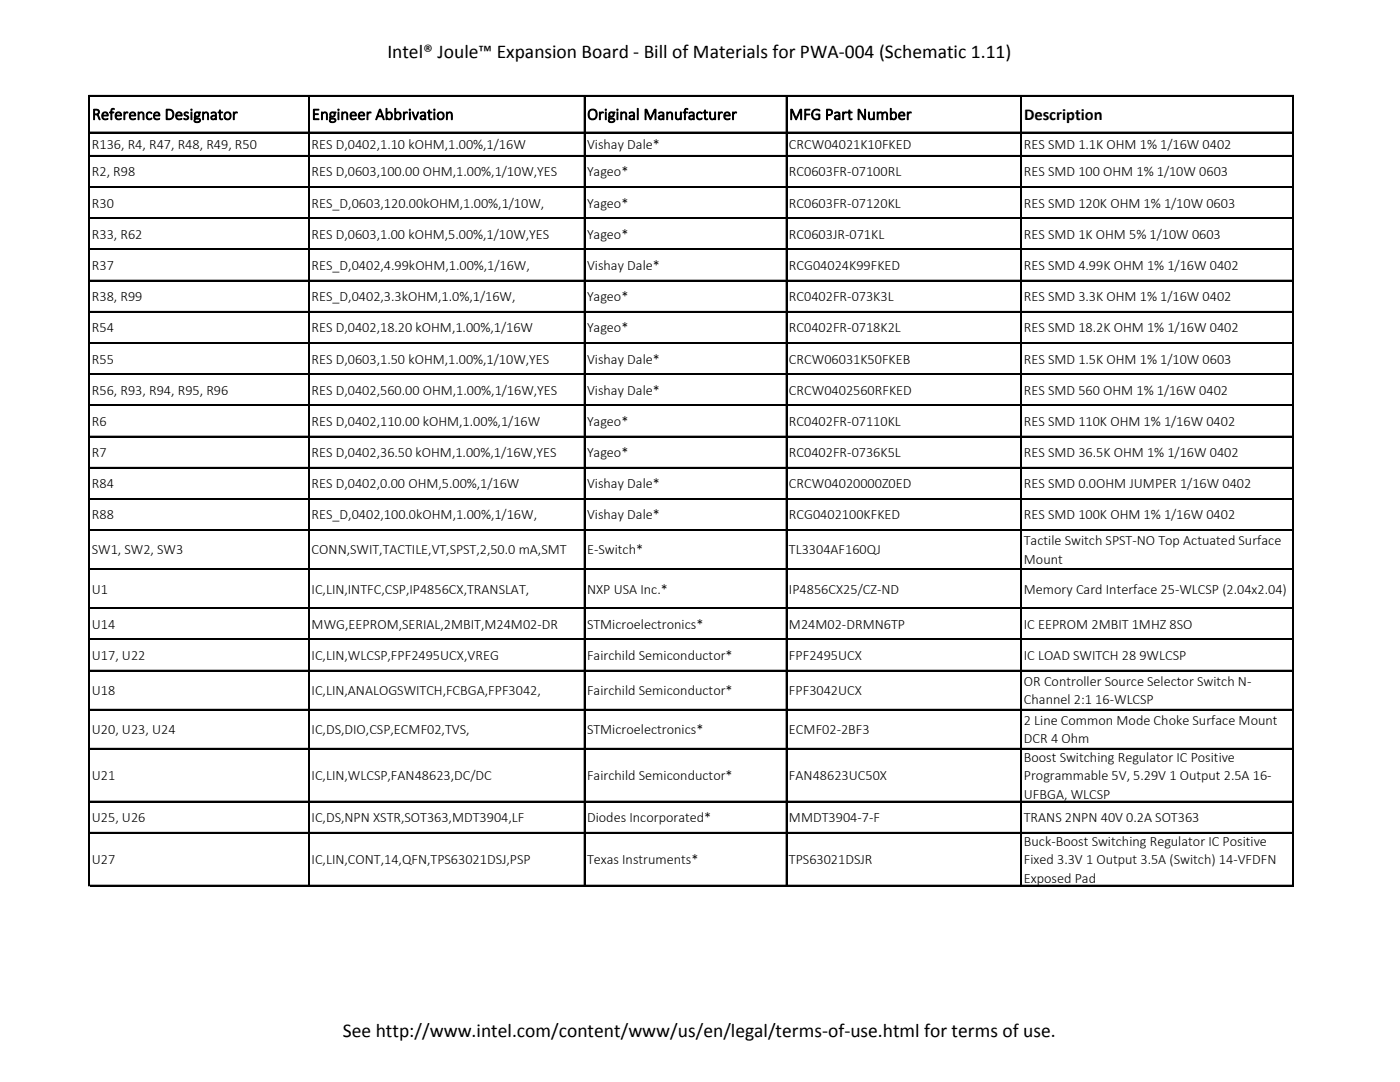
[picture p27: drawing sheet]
<svg xmlns="http://www.w3.org/2000/svg" width="417mm" height="322mm" viewBox="0 0 417 322" stroke-linecap="round" stroke-linejoin="round" font-family="sans-serif">
<defs><g id="words">
<g font-size="5.8">
<text x="115.4" y="17.2">Intel® Joule™ Expansion Board - Bill of Materials for PWA-004 (Schematic 1.11)</text>
<text x="102.1" y="308.7">See http://www.intel.com/content/www/us/en/legal/terms-of-use.html for terms of use.</text>
</g>
<g font-size="4.9">
<text x="27.4" y="35.6">Reference Designator</text>
<text x="92.9" y="35.6">Engineer Abbrivation</text>
<text x="174.9" y="35.6">Original Manufacturer</text>
<text x="235.1" y="35.6">MFG Part Number</text>
<text x="305" y="35.6">Description</text>
</g>
<g font-size="4.2">
<text x="27.4" y="44.4">R136, R4, R47, R48, R49, R50</text>
<text x="92.8" y="44.4">RES D,0402,1.10 kOHM,1.00%,1/16W</text>
<text x="174.9" y="44.4">Vishay Dale*</text>
<text x="235" y="44.4">CRCW04021K10FKED</text>
<text x="305" y="44.4">RES SMD 1.1K OHM 1% 1/16W 0402</text>
<text x="27.4" y="52.5">R2, R98</text>
<text x="92.8" y="52.5">RES D,0603,100.00 OHM,1.00%,1/10W,YES</text>
<text x="174.9" y="52.5">Yageo*</text>
<text x="235" y="52.5">RC0603FR-07100RL</text>
<text x="305" y="52.5">RES SMD 100 OHM 1% 1/10W 0603</text>
<text x="27.4" y="61.8">R30</text>
<text x="92.8" y="61.8">RES_D,0603,120.00kOHM,1.00%,1/10W,</text>
<text x="174.9" y="61.8">Yageo*</text>
<text x="235" y="61.8">RC0603FR-07120KL</text>
<text x="305" y="61.8">RES SMD 120K OHM 1% 1/10W 0603</text>
<text x="27.4" y="71.1">R33, R62</text>
<text x="92.8" y="71.1">RES D,0603,1.00 kOHM,5.00%,1/10W,YES</text>
<text x="174.9" y="71.1">Yageo*</text>
<text x="235" y="71.1">RC0603JR-071KL</text>
<text x="305" y="71.1">RES SMD 1K OHM 5% 1/10W 0603</text>
<text x="27.4" y="80.4">R37</text>
<text x="92.8" y="80.4">RES_D,0402,4.99kOHM,1.00%,1/16W,</text>
<text x="174.9" y="80.4">Vishay Dale*</text>
<text x="235" y="80.4">RCG04024K99FKED</text>
<text x="305" y="80.4">RES SMD 4.99K OHM 1% 1/16W 0402</text>
<text x="27.4" y="89.7">R38, R99</text>
<text x="92.8" y="89.7">RES_D,0402,3.3kOHM,1.0%,1/16W,</text>
<text x="174.9" y="89.7">Yageo*</text>
<text x="235" y="89.7">RC0402FR-073K3L</text>
<text x="305" y="89.7">RES SMD 3.3K OHM 1% 1/16W 0402</text>
<text x="27.4" y="99">R54</text>
<text x="92.8" y="99">RES D,0402,18.20 kOHM,1.00%,1/16W</text>
<text x="174.9" y="99">Yageo*</text>
<text x="235" y="99">RC0402FR-0718K2L</text>
<text x="305" y="99">RES SMD 18.2K OHM 1% 1/16W 0402</text>
<text x="27.4" y="108.3">R55</text>
<text x="92.8" y="108.3">RES D,0603,1.50 kOHM,1.00%,1/10W,YES</text>
<text x="174.9" y="108.3">Vishay Dale*</text>
<text x="235" y="108.3">CRCW06031K50FKEB</text>
<text x="305" y="108.3">RES SMD 1.5K OHM 1% 1/10W 0603</text>
<text x="27.4" y="117.5">R56, R93, R94, R95, R96</text>
<text x="92.8" y="117.5">RES D,0402,560.00 OHM,1.00%,1/16W,YES</text>
<text x="174.9" y="117.5">Vishay Dale*</text>
<text x="235" y="117.5">CRCW0402560RFKED</text>
<text x="305" y="117.5">RES SMD 560 OHM 1% 1/16W 0402</text>
<text x="27.4" y="126.8">R6</text>
<text x="92.8" y="126.8">RES D,0402,110.00 kOHM,1.00%,1/16W</text>
<text x="174.9" y="126.8">Yageo*</text>
<text x="235" y="126.8">RC0402FR-07110KL</text>
<text x="305" y="126.8">RES SMD 110K OHM 1% 1/16W 0402</text>
<text x="27.4" y="136.1">R7</text>
<text x="92.8" y="136.1">RES D,0402,36.50 kOHM,1.00%,1/16W,YES</text>
<text x="174.9" y="136.1">Yageo*</text>
<text x="235" y="136.1">RC0402FR-0736K5L</text>
<text x="305" y="136.1">RES SMD 36.5K OHM 1% 1/16W 0402</text>
<text x="27.4" y="145.4">R84</text>
<text x="92.8" y="145.4">RES D,0402,0.00 OHM,5.00%,1/16W</text>
<text x="174.9" y="145.4">Vishay Dale*</text>
<text x="235" y="145.4">CRCW04020000Z0ED</text>
<text x="305" y="145.4">RES SMD 0.0OHM JUMPER 1/16W 0402</text>
<text x="27.4" y="154.7">R88</text>
<text x="92.8" y="154.7">RES_D,0402,100.0kOHM,1.00%,1/16W,</text>
<text x="174.9" y="154.7">Vishay Dale*</text>
<text x="235" y="154.7">RCG0402100KFKED</text>
<text x="305" y="154.7">RES SMD 100K OHM 1% 1/16W 0402</text>
<text x="27.4" y="165.1">SW1, SW2, SW3</text>
<text x="92.8" y="165.1">CONN,SWIT,TACTILE,VT,SPST,2,50.0 mA,SMT</text>
<text x="174.9" y="165.1">E-Switch*</text>
<text x="235" y="165.1">TL3304AF160QJ</text>
<text x="305" y="162.4">Tactile Switch SPST-NO Top Actuated Surface</text>
<text x="305" y="167.9">Mount</text>
<text x="27.4" y="176.8">U1</text>
<text x="92.8" y="176.8">IC,LIN,INTFC,CSP,IP4856CX,TRANSLAT,</text>
<text x="174.9" y="176.8">NXP USA Inc.*</text>
<text x="235" y="176.8">IP4856CX25/CZ-ND</text>
<text x="305" y="176.8">Memory Card Interface 25-WLCSP (2.04x2.04)</text>
<text x="27.4" y="187.2">U14</text>
<text x="92.8" y="187.2">MWG,EEPROM,SERIAL,2MBIT,M24M02-DR</text>
<text x="174.9" y="187.2">STMicroelectronics*</text>
<text x="235" y="187.2">M24M02-DRMN6TP</text>
<text x="305" y="187.2">IC EEPROM 2MBIT 1MHZ 8SO</text>
<text x="27.4" y="196.5">U17, U22</text>
<text x="92.8" y="196.5">IC,LIN,WLCSP,FPF2495UCX,VREG</text>
<text x="174.9" y="196.5">Fairchild Semiconductor*</text>
<text x="235" y="196.5">FPF2495UCX</text>
<text x="305" y="196.5">IC LOAD SWITCH 28 9WLCSP</text>
<text x="27.4" y="207">U18</text>
<text x="92.8" y="207">IC,LIN,ANALOGSWITCH,FCBGA,FPF3042,</text>
<text x="174.9" y="207">Fairchild Semiconductor*</text>
<text x="235" y="207">FPF3042UCX</text>
<text x="305" y="204.2">OR Controller Source Selector Switch N-</text>
<text x="305" y="209.7">Channel 2:1 16-WLCSP</text>
<text x="305" y="215.9">2 Line Common Mode Choke Surface Mount</text>
<text x="27.4" y="218.6">U20, U23, U24</text>
<text x="92.8" y="218.6">IC,DS,DIO,CSP,ECMF02,TVS,</text>
<text x="174.9" y="218.6">STMicroelectronics*</text>
<text x="235" y="218.6">ECMF02-2BF3</text>
<text x="305" y="221.4">DCR 4 Ohm</text>
<text x="305" y="226.8">Boost Switching Regulator IC Positive</text>
<text x="27.4" y="232.3">U21</text>
<text x="92.8" y="232.3">IC,LIN,WLCSP,FAN48623,DC/DC</text>
<text x="174.9" y="232.3">Fairchild Semiconductor*</text>
<text x="235" y="232.3">FAN48623UC50X</text>
<text x="305" y="232.3">Programmable 5V, 5.29V 1 Output 2.5A 16-</text>
<text x="305" y="237.8">UFBGA, WLCSP</text>
<text x="27.4" y="244.8">U25, U26</text>
<text x="92.8" y="244.8">IC,DS,NPN XSTR,SOT363,MDT3904,LF</text>
<text x="174.9" y="244.8">Diodes Incorporated*</text>
<text x="235" y="244.8">MMDT3904-7-F</text>
<text x="305" y="244.8">TRANS 2NPN 40V 0.2A SOT363</text>
<text x="305" y="251.8">Buck-Boost Switching Regulator IC Positive</text>
<text x="27.4" y="257.3">U27</text>
<text x="92.8" y="257.3">IC,LIN,CONT,14,QFN,TPS63021DSJ,PSP</text>
<text x="174.9" y="257.3">Texas Instruments*</text>
<text x="235" y="257.3">TPS63021DSJR</text>
<text x="305" y="257.3">Fixed 3.3V 1 Output 3.5A (Switch) 14-VFDFN</text>
<text x="305" y="262.8">Exposed Pad</text>
</g>
</g></defs>
<g fill="none" stroke="#000" stroke-width=".3">
<path d="M26.5 28.4v235.5M26.8 28.4h358.5M26.8 39.3h358.5M92 28.7v235.2M174 28.7v235.2M234.2 28.7v235.2M304.1 28.7v235.2M385 28.7v235.2M26.8 46.3h358.5M26.8 55.6h358.5M26.8 64.9h358.5M26.8 74.2h358.5"/>
<path d="M26.8 83.4h358.5M26.8 92.7h358.5M26.8 102h358.5M26.8 111.3h358.5M26.8 120.6h358.5M26.8 129.9h358.5M26.8 139.2h358.5M26.8 148.5h358.5M26.8 157.8h358.5M26.8 169.4h358.5M26.8 181h358.5M26.8 190.3h358.5"/>
<path d="M26.8 199.6h358.5M26.8 211.2h358.5M26.8 222.9h358.5M26.8 238.6h358.5M26.8 247.9h358.5M26.8 263.6h358.5"/>
</g>
<g fill="none" stroke="#000" stroke-width=".32">
<path d="M26.6 28.4v235.5M26.8 28.5h358.5M26.8 39.5h358.5M92.1 28.7v235.2M174.1 28.7v235.2M234.3 28.7v235.2M304.2 28.7v235.2M385.1 28.7v235.2M26.8 46.4h358.5M26.8 55.7h358.5M26.8 65h358.5M26.8 74.3h358.5"/>
<path d="M26.8 83.6h358.5M26.8 92.9h358.5M26.8 102.2h358.5M26.8 111.4h358.5M26.8 120.7h358.5M26.8 130h358.5M26.8 139.3h358.5M26.8 148.6h358.5M26.8 157.9h358.5M26.8 169.5h358.5M26.8 181.1h358.5M26.8 190.4h358.5"/>
<path d="M26.8 199.7h358.5M26.8 211.4h358.5M26.8 223h358.5M26.8 238.7h358.5M26.8 248h358.5M26.8 263.7h358.5"/>
</g>
<use href="#words"/>
</svg>
